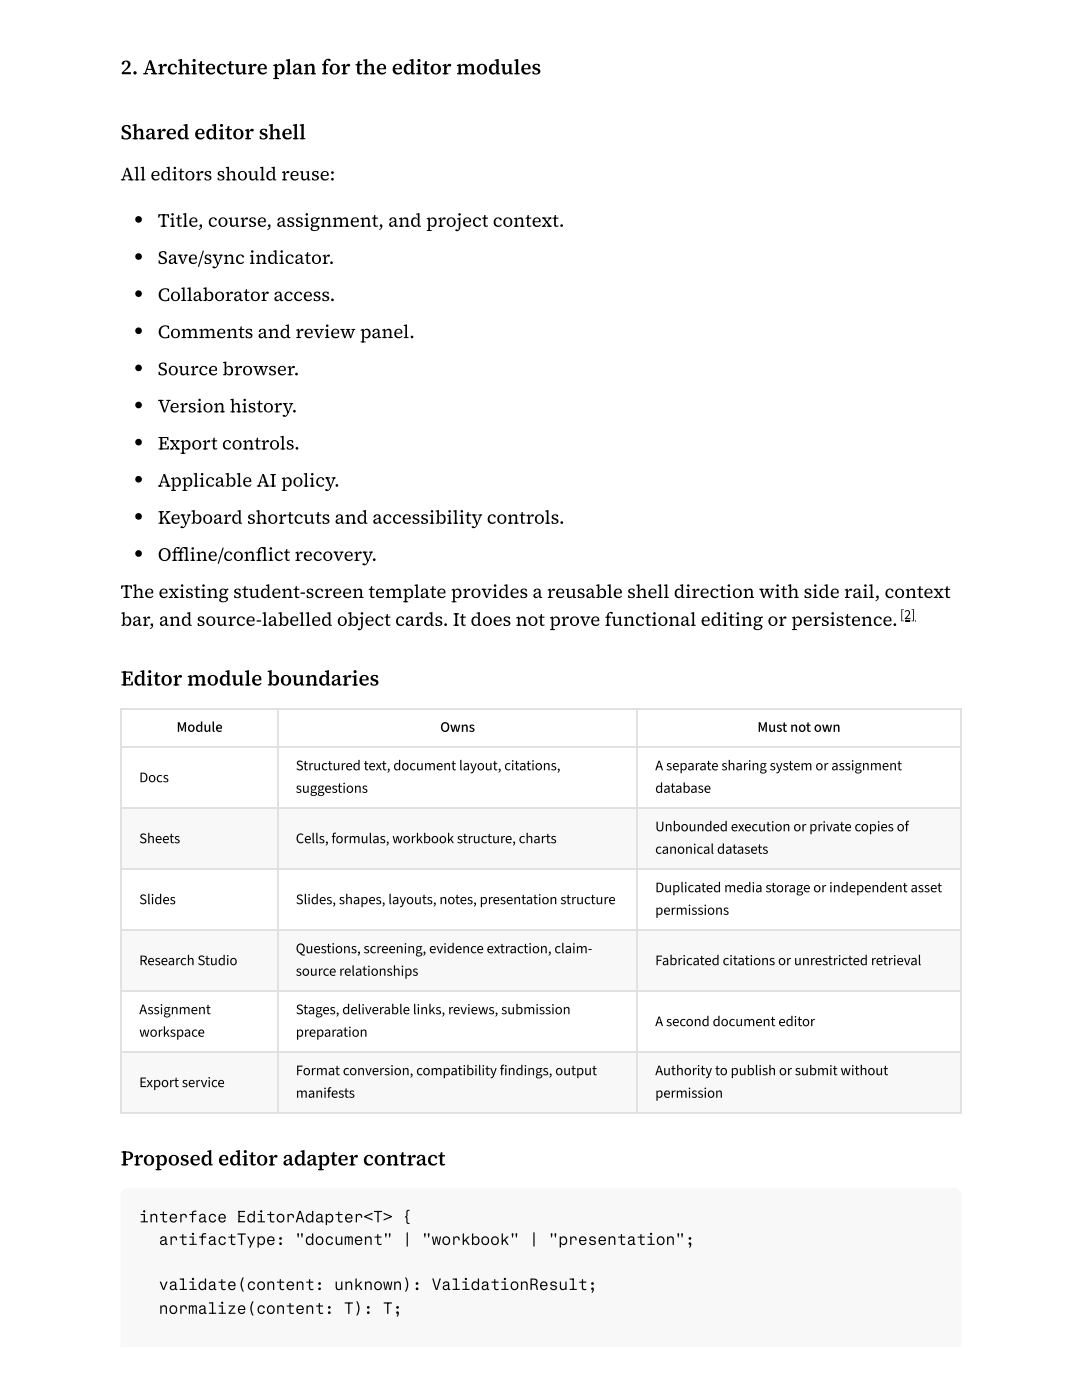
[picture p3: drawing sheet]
<svg xmlns="http://www.w3.org/2000/svg" width="216mm" height="279mm" viewBox="0 0 216 279" stroke-linecap="round" stroke-linejoin="round" font-family="sans-serif">
<defs><g id="words">
<g font-size="4.2">
<text x="24.1" y="14.8">2. Architecture plan for the editor modules</text>
<text x="24.1" y="27.8">Shared editor shell</text>
<text x="24.1" y="136.8">Editor module boundaries</text>
<text x="24.1" y="232.6">Proposed editor adapter contract</text>
</g>
<g font-size="3.7">
<text x="24.1" y="36">All editors should reuse:</text>
<text x="31.5" y="45.2">Title, course, assignment, and project context.</text>
<text x="31.5" y="52.7">Save/sync indicator.</text>
<text x="31.5" y="60.1">Collaborator access.</text>
<text x="31.5" y="67.5">Comments and review panel.</text>
<text x="31.5" y="74.9">Source browser.</text>
<text x="31.5" y="82.3">Version history.</text>
<text x="31.5" y="89.7">Export controls.</text>
<text x="31.5" y="97.1">Applicable AI policy.</text>
<text x="31.5" y="104.5">Keyboard shortcuts and accessibility controls.</text>
<text x="31.5" y="111.9">Offl ine/confl ict recovery.</text>
<text x="24.1" y="119.3">The existing student-screen template provides a reusable shell direction with side rail, context</text>
<text x="24.1" y="124.9">bar, and source-labelled object cards. It does not prove functional editing or persistence.</text>
</g>
<g font-size="3.2">
<text x="27.8" y="243.9">interface EditorAdapter&lt;T&gt; {</text>
<text x="31.7" y="248.4">artifactType: &quot;document&quot; | &quot;workbook&quot; | &quot;presentation&quot;;</text>
<text x="31.7" y="257.4">validate(content: unknown): ValidationResult;</text>
<text x="31.7" y="262.2">normalize(content: T): T;</text>
</g>
<g font-size="2.9">
<text x="35.2" y="146">Module</text>
<text x="87.8" y="146">Owns</text>
<text x="151.1" y="146">Must not own</text>
<text x="59" y="153.7">Structured text, document layout, citations,</text>
<text x="130.7" y="153.7">A separate sharing system or assignment</text>
<text x="27.8" y="156.1">Docs</text>
<text x="59" y="158.2">suggestions</text>
<text x="130.7" y="158.2">database</text>
<text x="130.7" y="165.9">Unbounded execution or private copies of</text>
<text x="27.8" y="168.3">Sheets</text>
<text x="59" y="168.3">Cells, formulas, workbook structure, charts</text>
<text x="130.7" y="170.4">canonical datasets</text>
<text x="130.7" y="178.1">Duplicated media storage or independent asset</text>
<text x="27.8" y="180.4">Slides</text>
<text x="59" y="180.4">Slides, shapes, layouts, notes, presentation structure</text>
<text x="130.7" y="182.6">permissions</text>
<text x="59" y="190.2">Questions, screening, evidence extraction, claim-</text>
<text x="27.8" y="192.6">Research Studio</text>
<text x="59" y="194.7">source relationships</text>
<text x="130.7" y="192.6">Fabricated citations or unrestricted retrieval</text>
<text x="27.8" y="202.4">Assignment</text>
<text x="59" y="202.4">Stages, deliverable links, reviews, submission</text>
<text x="27.8" y="206.9">workspace</text>
<text x="59" y="206.9">preparation</text>
<text x="130.7" y="204.8">A second document editor</text>
<text x="59" y="214.6">Format conversion, compatibility findings, output</text>
<text x="130.7" y="214.6">Authority to publish or submit without</text>
<text x="27.8" y="217">Export service</text>
<text x="59" y="219.1">manifests</text>
<text x="130.7" y="219.1">permission</text>
</g>
<text font-size="2.8" x="179.6" y="123.6">[2]</text>
</g></defs>
<g fill="#f6f8fa">
<path d="M24.3 161.4h31.3v12.2h-31.3z"/>
<path d="M55.6 161.4h71.7v12.2h-71.7z"/>
<path d="M127.3 161.4h64.5v12.2h-64.5z"/>
</g>
<g fill="#fff">
<path d="M24.3 173.6h31.3v12.1h-31.3z"/>
<path d="M55.6 173.6h71.7v12.1h-71.7z"/>
<path d="M127.3 173.6h64.5v12.1h-64.5z"/>
</g>
<g fill="#f6f8fa">
<path d="M24.3 185.7h31.3v12.2h-31.3z"/>
<path d="M55.6 185.7h71.7v12.2h-71.7z"/>
<path d="M127.3 185.7h64.5v12.2h-64.5z"/>
</g>
<g fill="#fff">
<path d="M24.3 197.9h31.3v12.2h-31.3z"/>
<path d="M55.6 197.9h71.7v12.2h-71.7z"/>
<path d="M127.3 197.9h64.5v12.2h-64.5z"/>
</g>
<g fill="#f6f8fa">
<path d="M24.3 210.1h31.3v12.1h-31.3z"/>
<path d="M55.6 210.1h71.7v12.1h-71.7z"/>
<path d="M127.3 210.1h64.5v12.1h-64.5z"/>
</g>
<path d="M24.1 141.4h167.7M24.1 149.1h167.7M24.2 141.3v80.9M55.4 141.3v80.9M127.1 141.3v80.9M191.7 141.3v80.9M24.1 161.3h167.7M24.1 173.4h167.7M24.1 185.6h167.7M24.1 197.8h167.7M24.1 209.9h167.7M24.1 222.1h167.7" fill="none" stroke="#dfe2e5" stroke-width=".26"/>
<g fill="#f8f8fa">
<path d="M24.5 237.5l.6-.3 .6-.1h164.5a1.59 1.59 0 0 1 1.6 1.6v30.1h-167.7v-30.1l.1-.7z"/>
<path d="M24.1 237.1h167.7v31.7h-167.7z"/>
</g>
<g fill="#000">
<circle cx="27.6" cy="43.8" r=".66"/>
<circle cx="27.6" cy="51.2" r=".66"/>
<circle cx="27.6" cy="58.6" r=".66"/>
<circle cx="27.6" cy="66" r=".66"/>
<circle cx="27.6" cy="73.4" r=".66"/>
<circle cx="27.6" cy="95.6" r=".66"/>
<circle cx="27.6" cy="88.2" r=".66"/>
<circle cx="27.6" cy="80.8" r=".66"/>
<circle cx="27.6" cy="110.5" r=".66"/>
<circle cx="27.6" cy="103.1" r=".66"/>
</g>
<path d="M179.6 124h3" fill="none" stroke="#000" stroke-width=".26"/>
<use href="#words"/>
</svg>
